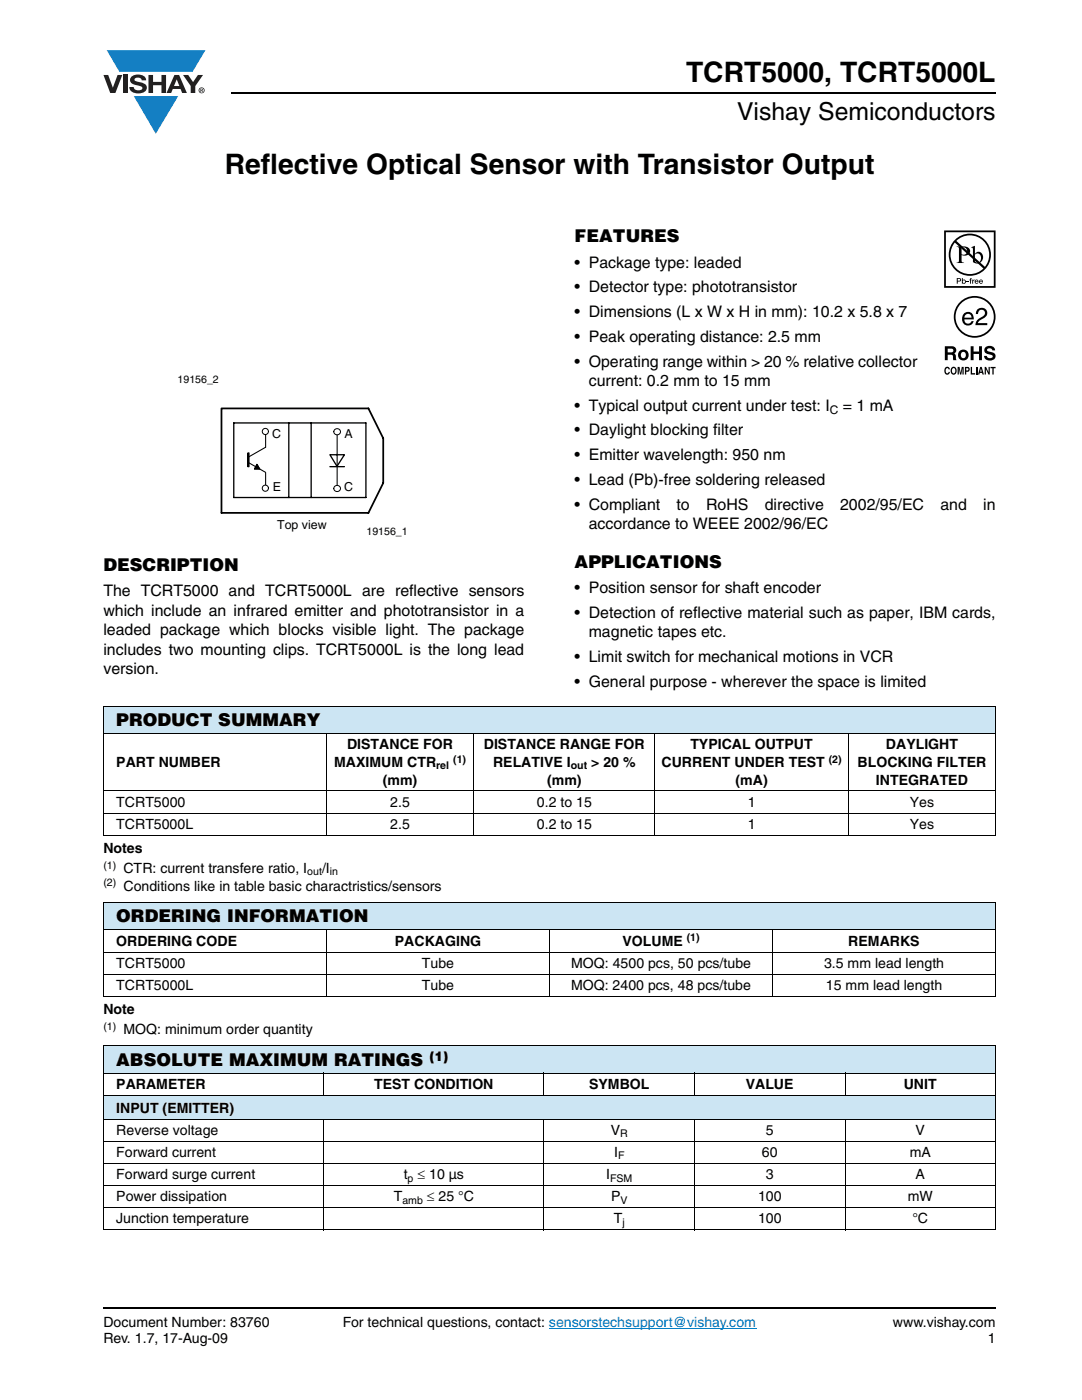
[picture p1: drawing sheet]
<svg xmlns="http://www.w3.org/2000/svg" width="216mm" height="279mm" viewBox="0 0 216 279" stroke-linecap="round" stroke-linejoin="round" font-family="sans-serif">
<defs><g id="words">
<g font-size="5.6">
<text x="136.9" y="16.4">TCRT5000, TCRT5000L</text>
<text x="44.8" y="34.8">Reflective Optical Sensor with Transistor Output</text>
</g>
<text font-size="4.9" x="147.1" y="24">Vishay Semiconductors</text>
<g font-size="3.5">
<text x="114.7" y="48.3">FEATURES</text>
<text x="20.6" y="114">DESCRIPTION</text>
<text x="114.7" y="113.3">APPLICATIONS</text>
<text x="23.2" y="144.8">PRODUCT SUMMARY</text>
<text x="23.2" y="184">ORDERING INFORMATION</text>
<text x="23.2" y="212.8">ABSOLUTE MAXIMUM RATINGS</text>
</g>
<g font-size="3.2">
<text x="114.7" y="53.4">• Package type: leaded</text>
<text x="114.7" y="58.3">• Detector type: phototransistor</text>
<text x="114.7" y="63.3">• Dimensions (L x W x H in mm): 10.2 x 5.8 x 7</text>
<text x="114.7" y="68.2">• Peak operating distance: 2.5 mm</text>
<text x="114.7" y="73.2">• Operating range within &gt; 20 % relative collector</text>
<text x="117.5" y="77">current: 0.2 mm to 15 mm</text>
<text x="114.7" y="82">• Typical output current under test: I</text>
<text x="168.2" y="82">= 1 mA</text>
<text x="114.7" y="86.9">• Daylight blocking filter</text>
<text x="114.7" y="91.9">• Emitter wavelength: 950 nm</text>
<text x="114.7" y="96.8">• Lead (Pb)-free soldering released</text>
<text x="114.7" y="101.7">• Compliant</text>
<text x="135" y="101.7">to</text>
<text x="140.9" y="101.7">RoHS</text>
<text x="152.6" y="101.7">directive</text>
<text x="167.6" y="101.7">2002/95/EC</text>
<text x="187.7" y="101.7">and</text>
<text x="196.2" y="101.7">in</text>
<text x="117.5" y="105.6">accordance to WEEE 2002/96/EC</text>
<text x="20.6" y="119">The TCRT5000 and TCRT5000L are reflective sensors</text>
<text x="114.7" y="118.3">• Position sensor for shaft encoder</text>
<text x="20.6" y="122.9">which include an infrared emitter and phototransistor in a</text>
<text x="114.7" y="123.3">• Detection of reflective material such as paper, IBM cards,</text>
<text x="20.6" y="126.8">leaded package which blocks visible light. The package</text>
<text x="20.6" y="130.7">includes two mounting clips. TCRT5000L is the long lead</text>
<text x="117.5" y="127.1">magnetic tapes etc.</text>
<text x="20.6" y="134.6">version.</text>
<text x="114.7" y="132.1">• Limit switch for mechanical motions in VCR</text>
<text x="114.7" y="137">• General purpose - wherever the space is limited</text>
</g>
<g font-size="2.8">
<text x="69.3" y="149.5">DISTANCE FOR</text>
<text x="96.5" y="149.5">DISTANCE RANGE FOR</text>
<text x="137.8" y="149.5">TYPICAL OUTPUT</text>
<text x="176.8" y="149.5">DAYLIGHT</text>
<text x="23.2" y="153">PART NUMBER</text>
<text x="66.7" y="153">MAXIMUM CTR</text>
<text x="98.4" y="153">RELATIVE I</text>
<text x="118" y="153">&gt; 20 %</text>
<text x="132" y="153">CURRENT UNDER TEST</text>
<text x="171.1" y="153">BLOCKING FILTER</text>
<text x="23.2" y="161">TCRT5000</text>
<text x="76.4" y="156.6">(mm)</text>
<text x="77.9" y="161">2.5</text>
<text x="107.1" y="161">0.2 to 15</text>
<text x="109.2" y="156.6">(mm)</text>
<text x="146.8" y="156.6">(mA)</text>
<text x="149.2" y="161">1</text>
<text x="174.8" y="156.6">INTEGRATED</text>
<text x="181.5" y="161">Yes</text>
<text x="23.2" y="165.4">TCRT5000L</text>
<text x="77.9" y="165.4">2.5</text>
<text x="107.1" y="165.4">0.2 to 15</text>
<text x="149.2" y="165.4">1</text>
<text x="181.5" y="165.4">Yes</text>
<text x="20.6" y="170.3">Notes</text>
<text x="24.6" y="174.2">CTR: current transfere ratio, I</text>
<text x="24.6" y="177.7">Conditions like in table basic charactristics/sensors</text>
<text x="64.3" y="174.2">/I</text>
<text x="23.2" y="188.7">ORDERING CODE</text>
<text x="78.8" y="188.7">PACKAGING</text>
<text x="124.2" y="188.7">VOLUME</text>
<text x="169.3" y="188.7">REMARKS</text>
<text x="23.2" y="193.1">TCRT5000</text>
<text x="23.2" y="197.5">TCRT5000L</text>
<text x="84.2" y="197.5">Tube</text>
<text x="84.2" y="193.1">Tube</text>
<text x="113.9" y="197.5">MOQ: 2400 pcs, 48 pcs/tube</text>
<text x="114" y="193.1">MOQ: 4500 pcs, 50 pcs/tube</text>
<text x="164.4" y="193.1">3.5 mm lead length</text>
<text x="164.8" y="197.5">15 mm lead length</text>
<text x="20.6" y="202.5">Note</text>
<text x="24.6" y="206.4">MOQ: minimum order quantity</text>
<text x="23.2" y="217.3">PARAMETER</text>
<text x="74.6" y="217.3">TEST CONDITION</text>
<text x="117.5" y="217.3">SYMBOL</text>
<text x="148.8" y="217.3">VALUE</text>
<text x="180.3" y="217.3">UNIT</text>
<text x="23.2" y="222.1">INPUT (EMITTER)</text>
<text x="23.2" y="226.5">Reverse voltage</text>
<text x="121.9" y="226.5">V</text>
<text x="152.8" y="226.5">5</text>
<text x="182.7" y="226.5">V</text>
<text x="23.2" y="230.9">Forward current</text>
<text x="122.5" y="230.9">I</text>
<text x="152" y="230.9">60</text>
<text x="181.5" y="230.9">mA</text>
<text x="23.2" y="239.7">Power dissipation</text>
<text x="23.2" y="235.3">Forward surge current</text>
<text x="78.6" y="239.7">T</text>
<text x="80.6" y="235.3">t ≤ 10 µs</text>
<text x="85.2" y="239.7">≤ 25 °C</text>
<text x="120.9" y="235.3">I</text>
<text x="121.9" y="239.7">P</text>
<text x="151.3" y="239.7">100</text>
<text x="152.8" y="235.3">3</text>
<text x="181.1" y="239.7">mW</text>
<text x="182.7" y="235.3">A</text>
<text x="23.2" y="244.1">Junction temperature</text>
<text x="122.5" y="244.1">T</text>
<text x="151.3" y="244.1">100</text>
<text x="182.1" y="244.1">°C</text>
<text x="20.6" y="264.9">Document Number: 83760</text>
<text x="20.6" y="268.1">Rev. 1.7, 17-Aug-09</text>
<text x="68.4" y="264.9">For technical questions, contact: sensorstechsupport@vishay.com</text>
<text x="178.2" y="264.9">www.vishay.com</text>
<text x="197.1" y="268.1">1</text>
</g>
<text font-size="2.6" x="85.7" y="211.8">(1)</text>
<g font-size="2.5">
<text x="54.3" y="87.5">C</text>
<text x="68.7" y="87.5">A</text>
<text x="54.5" y="97.9">E</text>
<text x="68.7" y="97.9">C</text>
<text x="55.3" y="105.5">Top view</text>
</g>
<text font-size="2.4" x="165.6" y="82.5">C</text>
<g font-size="2.1">
<text x="35.4" y="76.4">19156_2</text>
<text x="73.1" y="106.8">19156_1</text>
<text x="87" y="153.5">rel</text>
<text x="90.4" y="152.2">(1)</text>
<text x="113.9" y="153.5">out</text>
<text x="165.4" y="152.2">(2)</text>
<text x="20.6" y="173.4">(1)</text>
<text x="20.6" y="176.9">(2)</text>
<text x="61.3" y="174.7">out</text>
<text x="65.8" y="174.7">in</text>
<text x="137" y="187.9">(1)</text>
<text x="20.6" y="205.5">(1)</text>
<text x="123.7" y="227">R</text>
<text x="123.3" y="231.4">F</text>
<text x="81.3" y="235.8">p</text>
<text x="121.7" y="235.8">FSM</text>
<text x="80.3" y="240.2">amb</text>
<text x="123.8" y="240.2">V</text>
<text x="124.2" y="244.6">j</text>
</g>
</g></defs>
<g fill="#147fc3">
<path d="M21.3 10h19.7l-2.6 4.4h-3.8h-10.8z"/>
<path d="M26.7 19.2h8.9l-4.5 7.5z"/>
</g>
<g fill="#231f20">
<path d="M20.6 15h1l.9 2.5 1-2.5h.9l-1.4 3.6h-1z"/>
<path d="M24.6 15h.9v3.6h-.9z"/>
<path d="M26.3 15.3a2.1 2.1 0 0 1 2.8 .3l.1 .4h-.9a.79 .79 0 0 0-.7-.5 .79 .79 0 0 0-.8 .4l.3 .3 1 .2a1.08 1.08 0 0 1 1.2 1.1 1.08 1.08 0 0 1-1.1 1.1 1.73 1.73 0 0 1-2.4-1.2h.9a.96 .96 0 0 0 .8 .6 .96 .96 0 0 0 .9-.4 1.31 1.31 0 0 0-1.2-.6 1.03 1.03 0 0 1-1.1-.6 1.03 1.03 0 0 1 .2-1.1z"/>
<path d="M29.6 15h.9v1.3h1.7v-1.3h.9v3.6h-.9v-1.6h-1.7v1.6h-.9z"/>
<path d="M36.5 15h1.1l.9 1.4 1-1.4h1l-1.5 2.2v1.4h-.9v-1.4z"/>
<path d="M35.3 15.8l.5 1.4h-1.1zM34.8 15l-1.6 3.6h1l.3-.8h1.5l.3 .8h1l-1.6-3.6z"/>
<path d="M39.8 18a.46 .46 0 0 1 .9 0 .46 .46 0 0 1-.9 0zM39.6 18a.6 .6 0 0 0 1.2 0 .6 .6 0 0 0-1.2 0z"/>
<path d="M40.1 17.8h.2v.2h-.2zM40 17.7v.7h.1v-.3l.4 .3-.2-.3 .2-.2-.1-.2z"/>
</g>
<path d="M109.5 265.1h41.4" fill="none" stroke="#007ec4" stroke-width=".2"/>
<path d="M46.1 18.6h152.5M20.6 261h178" fill="none" stroke="#000" stroke-width=".36"/>
<g fill="#fff">
<path d="M35.4 46.7h43.5v32.1h-43.5z"/>
<path d="M44 81.3h37.4v25.9h-37.4z"/>
</g>
<path d="M53 86.6v2.7M53 94.3v2.6" fill="none" stroke="#000" stroke-width=".21"/>
<circle cx="52.9" cy="97.4" r=".61" fill="#fff"/>
<circle cx="52.9" cy="97.4" r=".61" fill="none" stroke="#000" stroke-width=".2"/>
<circle cx="52.9" cy="86.1" r=".61" fill="#fff"/>
<circle cx="52.9" cy="86.1" r=".61" fill="none" stroke="#000" stroke-width=".2"/>
<path d="M46.6 84.4h26.4v14.9h-26.4zM57.6 84.4v14.9M62.1 84.4v14.9" fill="none" stroke="#000" stroke-width=".26"/>
<path d="M67.3 86.2v11.3" fill="none" stroke="#000" stroke-width=".21"/>
<circle cx="67.2" cy="97.5" r=".64" fill="#fff"/>
<circle cx="67.2" cy="97.5" r=".64" fill="none" stroke="#000" stroke-width=".2"/>
<circle cx="67.2" cy="86.1" r=".64" fill="#fff"/>
<g fill="none" stroke="#000" stroke-width=".2">
<path d="M49.4 90.4h.3v2.8h-.3zM51.3 92.7l.5 .9h-1zM67.2 90.7v.2M67.3 93.1h.1"/>
<circle cx="67.2" cy="86.1" r=".64"/>
</g>
<path d="M49.5 92.3l3.5 2M53 89.3l-3.5 2" fill="none" stroke="#000" stroke-width=".21"/>
<path d="M51.3 92.7l.5 .9h-1z" fill="#000"/>
<path d="M49.6 90.4v2.8" fill="none" stroke="#000" stroke-width=".25"/>
<path d="M44.2 81.5h29.3l3 6v8.9l-3 6h-29.3z" fill="none" stroke="#000" stroke-width=".35"/>
<path d="M65.8 90.8h2.9l-1.5 2.3zM65.8 93.1h2.9" fill="none" stroke="#000" stroke-width=".26"/>
<path d="M188.4 46h10.2v28.8h-10.2z" fill="#fff"/>
<g fill="#000">
<path d="M192.9 56.1h.4v.2h-.4zM193.6 55.5h.3l-.2 .2 .2 .1v.1h-.2v.7h-.1v-.7h-.2zM194 55.8h.2v.2l.3-.2v.2h-.3v.6h-.2zM188.6 73.4l.4-.2 .3 .1 .2 .4-.6-.2a.66 .66 0 0 0 .1 1l.3-.3h.2a.54 .54 0 0 1-.4 .6 .54 .54 0 0 1-.6-.5zM191.1 73.2h.4l.2 1.2 .2-1.2h.4v1.5h-.3v-1.2l-.2 1.2h-.2l-.3-1.2v1.2h-.2zM193.7 73.2h.3v1.3h.6v.2h-.9zM193.7 69.1h.6v1.1h1.1v-1.1h.5v2.8h-.5v-1.3h-1.1v1.3h-.6zM195 61.7a1.13 1.13 0 0 1 1.9 .3 1.13 1.13 0 0 1-.8 1.6 1.39 1.39 0 0 0-1 .9h1.9v.4h-2.4a2.07 2.07 0 0 1 1.6-1.8 .69 .69 0 0 0 0-1.2 .69 .69 0 0 0-1 .5v.3h-.5zM194.7 73.2h.3v1.5h-.3zM196.7 69.2a1.15 1.15 0 0 1 1.9 .7h-.6v-.1a.68 .68 0 0 0-1-.2v.4l.2 .1a1.29 1.29 0 0 1 1.5 .9 1.17 1.17 0 0 1-1.2 1 1.17 1.17 0 0 1-1.1-1h.5l.1 .2a.67 .67 0 0 0 1.1-.1l-.3-.3-.5-.1a.82 .82 0 0 1-.9-.5 .82 .82 0 0 1 .3-1zM196.5 73.2h.3l.5 1.1v-1.1h.2v1.5h-.3l-.5-1v1h-.2zM197.6 73.2h1.1v.3h-.4v1.2h-.3v-1.2h-.4z"/>
<path d="M190.8 48.1a3.9 3.9 0 0 1 5.3-.1 3.9 3.9 0 0 1 .4 5.3zM190.5 48.4l5.7 5.2a3.9 3.9 0 0 1-5.3 .1 3.9 3.9 0 0 1-.4-5.3zM189.3 50.8a4.2 4.2 0 0 0 8.4 0 4.2 4.2 0 0 0-8.4 0z"/>
<path d="M191.1 55.7v.3h.4v-.3zM190.9 55.5l.7 .1 .2 .2-.2 .3-.5 .1v.4h-.2z"/>
<path d="M191.9 49.4v1.3a.75 .75 0 0 0 1.1-.6 .75 .75 0 0 0-1.1-.7zM190.9 49.2a2.81 2.81 0 0 1 2.4 .3 .97 .97 0 0 1 0 1.2 .97 .97 0 0 1-1.2 .3l-.2-.1v1.1v.2l.5 .3h-1.5l.3-.1 .1-.4v-2.3v-.3z"/>
<path d="M192.1 56.2a.26 .26 0 0 0 .5 0 .26 .26 0 0 0-.5 0zM191.9 55.5h.2v.4a.38 .38 0 0 1 .5 .1 .38 .38 0 0 1 0 .5 .38 .38 0 0 1-.5 0l-.2 .1z"/>
<path d="M194.5 50.8v1.4l.2 .1a.72 .72 0 0 0 .8 0 .72 .72 0 0 0 .3-.8 .72 .72 0 0 0-.4-.8 .72 .72 0 0 0-.9 .1zM193.8 49.4l.7-.3v1.6a.89 .89 0 0 1 1.1-.4 .89 .89 0 0 1 .6 1 1.23 1.23 0 0 1-.7 1.2 1.23 1.23 0 0 1-1.4-.2v-2.7z"/>
<path d="M194.7 56v.1h.4l-.2-.2zM194.7 55.8l.4 .1 .2 .4h-.6v.1h.5a.42 .42 0 0 1-.6 .1 .42 .42 0 0 1 .1-.7z"/>
<path d="M195.6 56l-.1 .1h.4l-.2-.2zM195.5 55.8l.5 .1 .1 .4h-.6l.1 .1h.5a.42 .42 0 0 1-.7 .1 .42 .42 0 0 1 .1-.7z"/>
<path d="M188.7 46.3h9.6v10.8h-9.6zM188.4 46v11.4h10.3v-11.4z"/>
<path d="M189.1 69.6v.7h.9a.39 .39 0 0 0 .1-.7zM188.5 69.1h1.4a.79 .79 0 0 1 .8 .4 .79 .79 0 0 1-.1 .9l-.2 .2a.98 .98 0 0 1 .4 1.1l.1 .2h-.7l-.2-1.1h-.9v1.1h-.6z"/>
<path d="M190.1 73.5a.64 .64 0 0 0 .2 1h.1a.64 .64 0 0 0-.1-1zM189.9 73.3l.2-.1a.56 .56 0 0 1 .7 .4 .82 .82 0 0 1-.5 1.2h-.2a.89 .89 0 0 1-.2-1.5z"/>
<path d="M190.7 63.2a3.8 3.8 0 0 1 7.6 0 3.8 3.8 0 0 1-7.6 0zM190.3 63.2a4.2 4.2 0 0 0 8.4 0 4.2 4.2 0 0 0-8.4 0z"/>
<path d="M192 70.3a.63 .63 0 0 0-.3 .8 .63 .63 0 0 0 .8 .3 .63 .63 0 0 0 .2-.8 .63 .63 0 0 0-.7-.3zM191.2 70.9a1.09 1.09 0 0 1 2.1 0 1.09 1.09 0 0 1-2.1 0z"/>
<path d="M192.8 73.5v.4l.4-.1v-.3zM192.5 73.2h.6a.5 .5 0 0 1 .4 .5 .5 .5 0 0 1-.4 .5h-.3v.5h-.3z"/>
<path d="M192.6 62.9l-.2 .5h1.5a.7 .7 0 0 0-.5-.7 .7 .7 0 0 0-.8 .2zM192.4 62.5a1.18 1.18 0 0 1 1.4-.1 1.18 1.18 0 0 1 .5 1.3h-1.9a.73 .73 0 0 0 .6 .9 .73 .73 0 0 0 .8-.5h.5a1.21 1.21 0 0 1-1.6 .8 1.21 1.21 0 0 1-.7-1.7z"/>
<path d="M195.7 73.6l-.1 .6h.3zM195.6 73.2h.3l.4 1.5h-.3v-.3h-.5l-.1 .3h-.3z"/>
</g>
<path d="M20.6 140.9h178v5.5h-178z" fill="#cce5f3"/>
<g fill="#fff">
<path d="M20.6 146.4h44.6v11.5h-44.6z"/>
<path d="M65.2 146.4h29.3v11.5h-29.3z"/>
<path d="M94.5 146.4h36.2v11.5h-36.2z"/>
<path d="M130.7 146.4h38.6v11.5h-38.6z"/>
<path d="M169.3 146.4h29.3v11.5h-29.3z"/>
</g>
<path d="M20.6 180.1h178v5.5h-178z" fill="#cce5f3"/>
<g fill="#fff">
<path d="M20.6 185.6h44.6v4.4h-44.6z"/>
<path d="M65.2 185.6h44.4v4.4h-44.4z"/>
<path d="M109.6 185.6h44.6v4.4h-44.6z"/>
<path d="M154.2 185.6h44.4v4.4h-44.4z"/>
</g>
<g fill="#cce5f3">
<path d="M20.6 208.7h178v5.5h-178z"/>
<path d="M20.6 218.6h178v4.8h-178z"/>
</g>
<g fill="none" stroke="#000" stroke-width=".2">
<path d="M20.6 140.9h178.1M20.6 146.4h178.1M20.6 157.9h178.1M20.6 141v25.6M65.2 146.3v20.5M94.5 146.3v20.5M130.7 146.3v20.5M169.3 146.3v20.5M198.6 141v25.6M20.6 162.3h178.1M20.6 166.7h178.1M20.6 180.1h178.1"/>
<path d="M20.6 185.6h178.1M20.6 190h178.1M20.6 194.4h178.1M20.6 198.8h178.1M20.6 180.2v18.5M65.2 185.5v13.4M109.6 185.5v13.4M154.2 185.5v13.4M198.6 180.2v18.5M20.6 208.7h178.1M20.6 214.2h178.1M20.6 218.6h178.1"/>
<path d="M20.6 208.8v36.5M64.6 214.1v4.6M108.5 214.1v4.6M138.6 214.1v4.6M168.6 214.1v4.6M198.6 208.8v36.5M20.6 223.4h178.1M20.6 227.8h178.1M20.6 232.2h178.1M20.6 236.6h178.1M64.6 223.3v22.2M108.5 223.3v22.2"/>
<path d="M138.6 223.3v22.2M168.6 223.3v22.2M20.6 241h178.1M20.6 245.4h178.1"/>
</g>
<use href="#words"/>
</svg>
